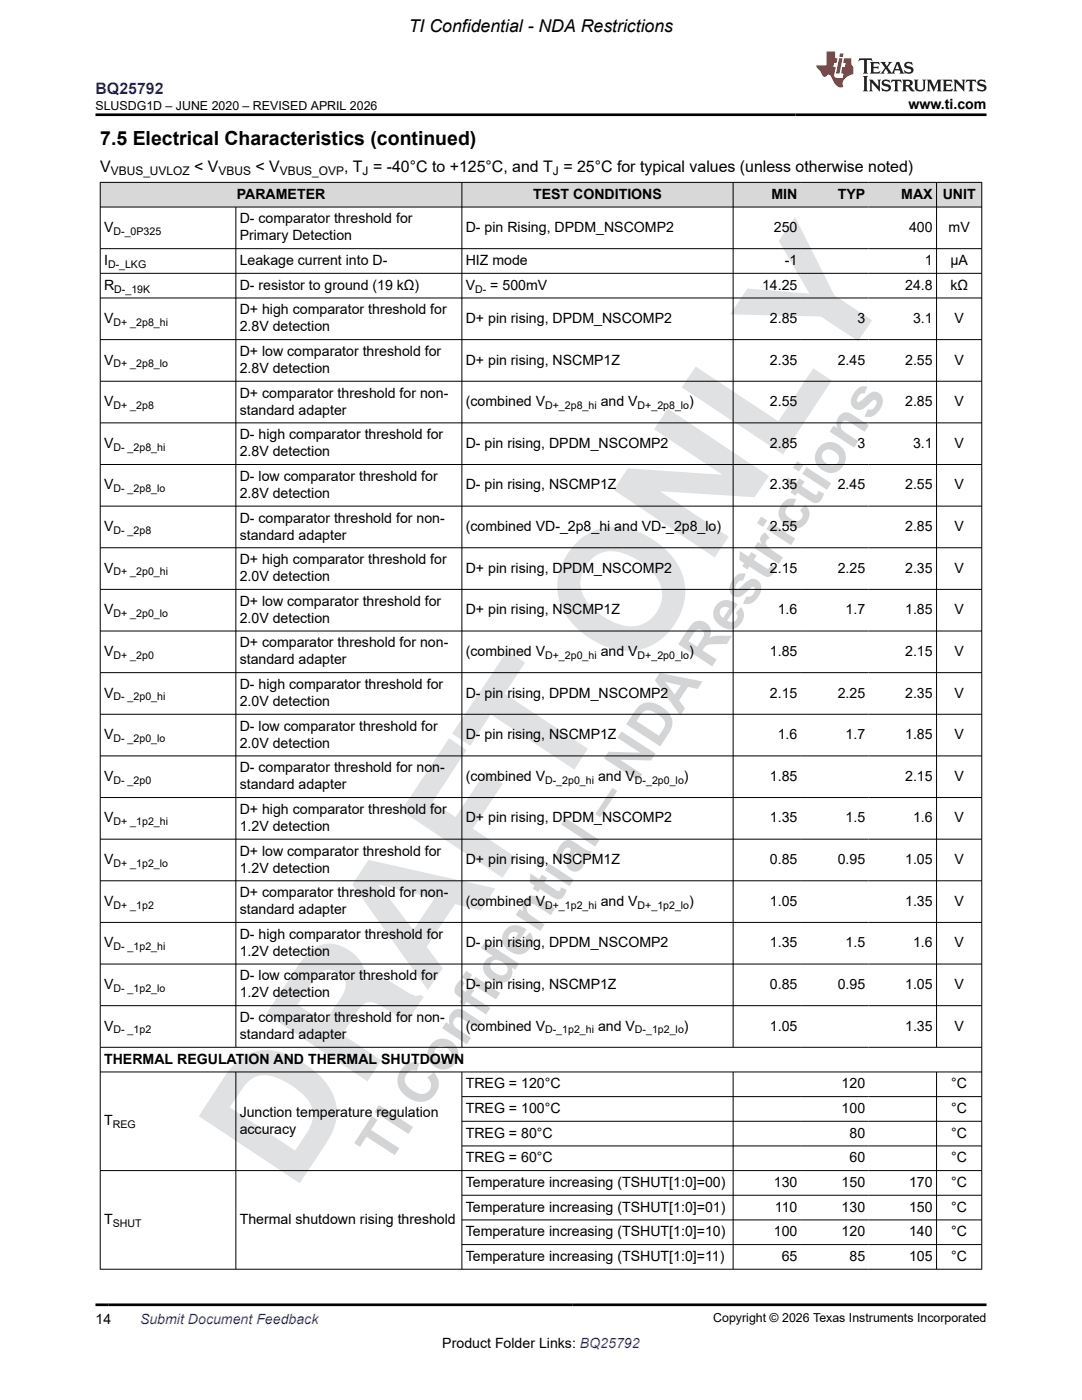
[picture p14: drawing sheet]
<svg xmlns="http://www.w3.org/2000/svg" width="216mm" height="279mm" viewBox="0 0 216 279" stroke-linecap="round" stroke-linejoin="round" font-family="sans-serif">
<defs><g id="words">
<text font-size="11.3" fill="#d2d4d5" x="77.3" y="232.7" transform="rotate(-57 77.3 232.7)">TI Confidential – NDA Restrictions</text>
<text font-size="3.9" x="20" y="28.8">7.5 Electrical Characteristics (continued)</text>
<text font-size="3.5" x="81.6" y="6.3">TI Confidential - NDA Restrictions</text>
<text font-size="3.2" fill="#00f" x="19" y="18.7">BQ25792</text>
<g font-size="3.2">
<text x="20" y="34.3">V</text>
<text x="38.7" y="34.3">&lt; V</text>
<text x="51" y="34.3">&lt; V</text>
<text x="68.7" y="34.3">, T = -40°C to +125°C, and T = 25°C for typical values (unless otherwise noted)</text>
</g>
<g font-size="2.8">
<text x="181.3" y="21.8">www.ti.com</text>
<text x="47.2" y="39.7">PARAMETER</text>
<text x="106.4" y="39.7">TEST CONDITIONS</text>
<text x="153.9" y="39.7">MIN</text>
<text x="167.2" y="39.7">TYP</text>
<text x="179.8" y="39.7">MAX</text>
<text x="188.1" y="39.7">UNIT</text>
<text x="20.8" y="46.3">V</text>
<text x="47.8" y="44.6">D- comparator threshold for</text>
<text x="47.8" y="48">Primary Detection</text>
<text x="92.9" y="46.3">D- pin Rising, DPDM_NSCOMP2</text>
<text x="154.4" y="46.3">250</text>
<text x="181.4" y="46.3">400</text>
<text x="189.3" y="46.3">mV</text>
<text x="20.8" y="52.9">I</text>
<text x="47.8" y="52.9">Leakage current into D-</text>
<text x="92.9" y="52.9">HIZ mode</text>
<text x="156.6" y="52.9">-1</text>
<text x="184.5" y="52.9">1</text>
<text x="189.6" y="52.9">µA</text>
<text x="20.8" y="57.8">R</text>
<text x="47.8" y="57.8">D- resistor to ground (19 kΩ)</text>
<text x="92.9" y="57.8">V</text>
<text x="97.8" y="57.8">= 500mV</text>
<text x="152" y="57.8">14.25</text>
<text x="180.6" y="57.8">24.8</text>
<text x="189.6" y="57.8">kΩ</text>
<text x="20.8" y="64.4">V</text>
<text x="47.8" y="62.7">D+ high comparator threshold for</text>
<text x="92.9" y="64.4">D+ pin rising, DPDM_NSCOMP2</text>
<text x="153.6" y="64.4">2.85</text>
<text x="171.1" y="64.4">3</text>
<text x="182.2" y="64.4">3.1</text>
<text x="190.4" y="64.4">V</text>
<text x="47.8" y="66.1">2.8V detection</text>
<text x="47.8" y="71.1">D+ low comparator threshold for</text>
<text x="20.8" y="72.7">V</text>
<text x="47.8" y="74.4">2.8V detection</text>
<text x="92.9" y="72.7">D+ pin rising, NSCMP1Z</text>
<text x="153.6" y="72.7">2.35</text>
<text x="167.1" y="72.7">2.45</text>
<text x="180.6" y="72.7">2.55</text>
<text x="190.4" y="72.7">V</text>
<text x="20.8" y="81.1">V</text>
<text x="47.8" y="79.4">D+ comparator threshold for non-</text>
<text x="47.8" y="82.7">standard adapter</text>
<text x="92.9" y="81.1">(combined V</text>
<text x="119.9" y="81.1">and V</text>
<text x="137.5" y="81.1">)</text>
<text x="153.6" y="81.1">2.55</text>
<text x="180.6" y="81.1">2.85</text>
<text x="190.4" y="81.1">V</text>
<text x="20.8" y="89.4">V</text>
<text x="47.8" y="87.7">D- high comparator threshold for</text>
<text x="92.9" y="89.4">D- pin rising, DPDM_NSCOMP2</text>
<text x="153.6" y="89.4">2.85</text>
<text x="171.1" y="89.4">3</text>
<text x="182.2" y="89.4">3.1</text>
<text x="190.4" y="89.4">V</text>
<text x="47.8" y="91.1">2.8V detection</text>
<text x="47.8" y="96">D- low comparator threshold for</text>
<text x="20.8" y="97.7">V</text>
<text x="47.8" y="99.4">2.8V detection</text>
<text x="92.9" y="97.7">D- pin rising, NSCMP1Z</text>
<text x="153.6" y="97.7">2.35</text>
<text x="167.1" y="97.7">2.45</text>
<text x="180.6" y="97.7">2.55</text>
<text x="190.4" y="97.7">V</text>
<text x="20.8" y="106">V</text>
<text x="47.8" y="104.3">D- comparator threshold for non-</text>
<text x="47.8" y="107.7">standard adapter</text>
<text x="92.9" y="106">(combined VD-_2p8_hi and VD-_2p8_lo)</text>
<text x="153.6" y="106">2.55</text>
<text x="180.6" y="106">2.85</text>
<text x="190.4" y="106">V</text>
<text x="47.8" y="112.6">D+ high comparator threshold for</text>
<text x="20.8" y="114.3">V</text>
<text x="47.8" y="116">2.0V detection</text>
<text x="92.9" y="114.3">D+ pin rising, DPDM_NSCOMP2</text>
<text x="153.6" y="114.3">2.15</text>
<text x="167.1" y="114.3">2.25</text>
<text x="180.6" y="114.3">2.35</text>
<text x="190.4" y="114.3">V</text>
<text x="20.8" y="122.6">V</text>
<text x="47.8" y="120.9">D+ low comparator threshold for</text>
<text x="47.8" y="124.3">2.0V detection</text>
<text x="92.9" y="122.6">D+ pin rising, NSCMP1Z</text>
<text x="155.2" y="122.6">1.6</text>
<text x="168.7" y="122.6">1.7</text>
<text x="180.6" y="122.6">1.85</text>
<text x="190.4" y="122.6">V</text>
<text x="20.8" y="130.9">V</text>
<text x="47.8" y="129.2">D+ comparator threshold for non-</text>
<text x="92.9" y="130.9">(combined V</text>
<text x="119.9" y="130.9">and V</text>
<text x="137.5" y="130.9">)</text>
<text x="153.6" y="130.9">1.85</text>
<text x="180.6" y="130.9">2.15</text>
<text x="190.4" y="130.9">V</text>
<text x="47.8" y="132.6">standard adapter</text>
<text x="47.8" y="137.5">D- high comparator threshold for</text>
<text x="20.8" y="139.2">V</text>
<text x="47.8" y="140.9">2.0V detection</text>
<text x="92.9" y="139.2">D- pin rising, DPDM_NSCOMP2</text>
<text x="153.6" y="139.2">2.15</text>
<text x="167.1" y="139.2">2.25</text>
<text x="180.6" y="139.2">2.35</text>
<text x="190.4" y="139.2">V</text>
<text x="20.8" y="147.5">V</text>
<text x="47.8" y="145.8">D- low comparator threshold for</text>
<text x="47.8" y="149.2">2.0V detection</text>
<text x="92.9" y="147.5">D- pin rising, NSCMP1Z</text>
<text x="155.2" y="147.5">1.6</text>
<text x="168.7" y="147.5">1.7</text>
<text x="180.6" y="147.5">1.85</text>
<text x="190.4" y="147.5">V</text>
<text x="20.8" y="155.8">V</text>
<text x="47.8" y="154.1">D- comparator threshold for non-</text>
<text x="92.9" y="155.8">(combined V</text>
<text x="119.3" y="155.8">and V</text>
<text x="136.5" y="155.8">)</text>
<text x="153.6" y="155.8">1.85</text>
<text x="180.6" y="155.8">2.15</text>
<text x="190.4" y="155.8">V</text>
<text x="47.8" y="157.5">standard adapter</text>
<text x="20.8" y="164.1">V</text>
<text x="47.8" y="162.4">D+ high comparator threshold for</text>
<text x="47.8" y="165.8">1.2V detection</text>
<text x="92.9" y="164.1">D+ pin rising, DPDM_NSCOMP2</text>
<text x="153.6" y="164.1">1.35</text>
<text x="168.7" y="164.1">1.5</text>
<text x="182.2" y="164.1">1.6</text>
<text x="190.4" y="164.1">V</text>
<text x="20.8" y="172.4">V</text>
<text x="47.8" y="170.7">D+ low comparator threshold for</text>
<text x="92.9" y="172.4">D+ pin rising, NSCPM1Z</text>
<text x="153.6" y="172.4">0.85</text>
<text x="167.1" y="172.4">0.95</text>
<text x="180.6" y="172.4">1.05</text>
<text x="190.4" y="172.4">V</text>
<text x="47.8" y="174.1">1.2V detection</text>
<text x="47.8" y="179.1">D+ comparator threshold for non-</text>
<text x="20.8" y="180.7">V</text>
<text x="47.8" y="182.4">standard adapter</text>
<text x="92.9" y="180.7">(combined V</text>
<text x="119.9" y="180.7">and V</text>
<text x="137.5" y="180.7">)</text>
<text x="153.6" y="180.7">1.05</text>
<text x="180.6" y="180.7">1.35</text>
<text x="190.4" y="180.7">V</text>
<text x="20.8" y="189.1">V</text>
<text x="47.8" y="187.4">D- high comparator threshold for</text>
<text x="47.8" y="190.7">1.2V detection</text>
<text x="92.9" y="189.1">D- pin rising, DPDM_NSCOMP2</text>
<text x="153.6" y="189.1">1.35</text>
<text x="168.7" y="189.1">1.5</text>
<text x="182.2" y="189.1">1.6</text>
<text x="190.4" y="189.1">V</text>
<text x="20.8" y="197.4">V</text>
<text x="47.8" y="195.7">D- low comparator threshold for</text>
<text x="92.9" y="197.4">D- pin rising, NSCMP1Z</text>
<text x="153.6" y="197.4">0.85</text>
<text x="167.1" y="197.4">0.95</text>
<text x="180.6" y="197.4">1.05</text>
<text x="190.4" y="197.4">V</text>
<text x="47.8" y="199.1">1.2V detection</text>
<text x="47.8" y="204">D- comparator threshold for non-</text>
<text x="20.8" y="205.7">V</text>
<text x="47.8" y="207.4">standard adapter</text>
<text x="92.9" y="205.7">(combined V</text>
<text x="119.3" y="205.7">and V</text>
<text x="136.5" y="205.7">)</text>
<text x="153.6" y="205.7">1.05</text>
<text x="180.6" y="205.7">1.35</text>
<text x="190.4" y="205.7">V</text>
<text x="20.8" y="212.3">THERMAL REGULATION AND THERMAL SHUTDOWN</text>
<text x="92.9" y="217.2">TREG = 120°C</text>
<text x="167.9" y="217.2">120</text>
<text x="189.8" y="217.2">°C</text>
<text x="20.8" y="224.6">T</text>
<text x="47.8" y="222.9">Junction temperature regulation</text>
<text x="47.8" y="226.3">accuracy</text>
<text x="92.9" y="222.1">TREG = 100°C</text>
<text x="92.9" y="227">TREG = 80°C</text>
<text x="167.9" y="222.1">100</text>
<text x="169.5" y="227">80</text>
<text x="189.8" y="222.1">°C</text>
<text x="189.8" y="227">°C</text>
<text x="92.9" y="232">TREG = 60°C</text>
<text x="169.5" y="232">60</text>
<text x="189.8" y="232">°C</text>
<text x="92.9" y="236.9">Temperature increasing (TSHUT[1:0]=00)</text>
<text x="154.4" y="236.9">130</text>
<text x="167.9" y="236.9">150</text>
<text x="181.4" y="236.9">170</text>
<text x="189.8" y="236.9">°C</text>
<text x="20.8" y="244.3">T</text>
<text x="47.8" y="244.3">Thermal shutdown rising threshold</text>
<text x="92.9" y="241.8">Temperature increasing (TSHUT[1:0]=01)</text>
<text x="154.6" y="241.8">110</text>
<text x="167.9" y="241.8">130</text>
<text x="181.4" y="241.8">150</text>
<text x="189.8" y="241.8">°C</text>
<text x="92.9" y="246.7">Temperature increasing (TSHUT[1:0]=10)</text>
<text x="92.9" y="251.7">Temperature increasing (TSHUT[1:0]=11)</text>
<text x="154.4" y="246.7">100</text>
<text x="156" y="251.7">65</text>
<text x="167.9" y="246.7">120</text>
<text x="169.5" y="251.7">85</text>
<text x="181.4" y="246.7">140</text>
<text x="181.4" y="251.7">105</text>
<text x="189.8" y="246.7">°C</text>
<text x="189.8" y="251.7">°C</text>
<text x="19" y="264.2">14</text>
<text x="88.3" y="269">Product Folder Links: BQ25792</text>
</g>
<text font-size="2.8" fill="#00f" x="27.9" y="264.2">Submit Document Feedback</text>
<g font-size="2.5">
<text x="19" y="21.9">SLUSDG1D – JUNE 2020 – REVISED APRIL 2026</text>
<text x="142.3" y="263.9">Copyright © 2026 Texas Instruments Incorporated</text>
</g>
<g font-size="2.4">
<text x="22.1" y="34.9">VBUS_UVLOZ</text>
<text x="43.6" y="34.9">VBUS</text>
<text x="55.8" y="34.9">VBUS_OVP</text>
<text x="72.4" y="34.9">J</text>
<text x="110.3" y="34.9">J</text>
</g>
<g font-size="2.1">
<text x="22.6" y="46.9">D-_0P325</text>
<text x="21.6" y="53.5">D-_LKG</text>
<text x="22.8" y="58.4">D-_19K</text>
<text x="94.8" y="58.4">D-</text>
<text x="22.6" y="65">D+ _2p8_hi</text>
<text x="22.6" y="73.3">D+ _2p8_lo</text>
<text x="22.6" y="81.6">D+ _2p8</text>
<text x="108.8" y="81.6">D+_2p8_hi</text>
<text x="127.2" y="81.6">D+_2p8_lo</text>
<text x="22.6" y="89.9">D- _2p8_hi</text>
<text x="22.6" y="98.2">D- _2p8_lo</text>
<text x="22.6" y="106.5">D- _2p8</text>
<text x="22.6" y="114.8">D+ _2p0_hi</text>
<text x="22.6" y="123.2">D+ _2p0_lo</text>
<text x="22.6" y="131.5">D+ _2p0</text>
<text x="108.8" y="131.5">D+_2p0_hi</text>
<text x="127.2" y="131.5">D+_2p0_lo</text>
<text x="22.6" y="139.8">D- _2p0_hi</text>
<text x="22.6" y="148.1">D- _2p0_lo</text>
<text x="22.6" y="156.4">D- _2p0</text>
<text x="108.8" y="156.4">D-_2p0_hi</text>
<text x="126.7" y="156.4">D-_2p0_lo</text>
<text x="22.6" y="164.7">D+ _1p2_hi</text>
<text x="22.6" y="173">D+ _1p2_lo</text>
<text x="22.6" y="181.3">D+ _1p2</text>
<text x="108.8" y="181.3">D+_1p2_hi</text>
<text x="127.2" y="181.3">D+_1p2_lo</text>
<text x="22.6" y="189.6">D- _1p2_hi</text>
<text x="22.6" y="197.9">D- _1p2_lo</text>
<text x="22.6" y="206.2">D- _1p2</text>
<text x="108.8" y="206.2">D-_1p2_hi</text>
<text x="126.7" y="206.2">D-_1p2_lo</text>
<text x="22.5" y="225.2">REG</text>
<text x="22.5" y="244.8">SHUT</text>
</g>
</g></defs>
<g fill="#e0e1e3">
<path d="M46.6 212.5l-1.8 2.3-5.1 8 20.1 13.3 4.5-6.7a11.8 11.8 0 0 0 2.8-9 12.8 12.8 0 0 0-6.1-8 13.7 13.7 0 0 0-9.1-2.8 8.9 8.9 0 0 0-5.3 2.9zM49.7 215.7a5.3 5.3 0 0 1 6.2-.3 14.6 14.6 0 0 1 5.8 4.6 5 5 0 0 1 0 5.3l-2.8 4.3-13.1-8.6 2.6-3.7z" fill-rule="evenodd"/>
<path d="M61.3 190.4l-1.7 2-6.5 10 20.3 13.4 2.7-4.2-7.8-5.2 2.9-4.5a3.2 3.2 0 0 1 3-1.9 29.1 29.1 0 0 1 5.5 2.9l1.8 .6 3-4.5-.6-.5a1.97 1.97 0 0 1-2.3-.3l-.5-.3a15.7 15.7 0 0 0-5.7-2.9 3.9 3.9 0 0 0-2.9 .9 5.3 5.3 0 0 0-2.7-6.2 6.1 6.1 0 0 0-8.5 .7zM63.3 194.7a3.3 3.3 0 0 1 3.3-1 3.3 3.3 0 0 1 2.4 2.6 4.4 4.4 0 0 1-1 2.8l-3.3 4.9-5.3-3.5z" fill-rule="evenodd"/>
<path d="M73.5 171.6l-3.2 4.9 15.1 21.1 2.9-4.4-3.2-4.2 5.7-8.6 5.2 1.3 2.8-4.4zM75.6 176.5l11.1 2.8-4.2 6.3z" fill-rule="evenodd"/>
<path d="M89.6 147.3l3.5 2.4-6.8 10.3 4.6 3.1 6-9.1 3.5 2.4-6 9 8.6 5.7-2.7 4.1-20.3-13.4z" fill-rule="evenodd"/>
<path d="M101.2 129.9l3.6 2.3-4.1 6.2 16.6 11-2.7 4.2-16.7-11-4.1 6.2-3.6-2.4z" fill-rule="evenodd"/>
<path d="M115.2 108.2a11.6 11.6 0 0 0-2.8 13.7 16.1 16.1 0 0 0 12.8 8 11.3 11.3 0 0 0 10.2-6.6 10.9 10.9 0 0 0-2.5-13.5 15.2 15.2 0 0 0-12-4.5 10.3 10.3 0 0 0-5.7 2.9zM117.6 112a6.2 6.2 0 0 1 7.6-1.3 11.2 11.2 0 0 1 6.8 6.7 6.4 6.4 0 0 1-2.5 6.4 6.4 6.4 0 0 1-6.8 .5 11.7 11.7 0 0 1-6.6-6.2 6.1 6.1 0 0 1 1.5-6.1z" fill-rule="evenodd"/>
<path d="M133.2 81.5l20.3 13.5-2.9 4.2-18.9-1.2 13.7 9.1-2.8 4.2-20.1-13.5 2.8-4.3 18.8 1.2-13.6-9z" fill-rule="evenodd"/>
<path d="M138.8 73.2l16.5 10.9 7-10.6 3.7 2.4-9.8 14.8-20.2-13.4z" fill-rule="evenodd"/>
<path d="M158.6 43.3l7.9 15.6 7.5 5-2.8 4.2-7.4-4.9-18.1-.5 3.4-5.1 12.4 1-6.1-10.5z" fill-rule="evenodd"/>
</g>
<g fill="#d8d8d8">
<path d="M20 36.4h175.9v4.9h-175.9z" fill-rule="evenodd"/>
<path d="M20.1 36.5h72v4.8h-72z" fill-rule="evenodd"/>
<path d="M92.2 36.5h54v4.8h-54z" fill-rule="evenodd"/>
<path d="M146.3 36.5h13.5v4.8h-13.5z" fill-rule="evenodd"/>
<path d="M159.8 36.5h13.5v4.8h-13.5z" fill-rule="evenodd"/>
<path d="M173.3 36.5h13.5v4.8h-13.5z" fill-rule="evenodd"/>
<path d="M186.9 36.5h8.9v4.8h-8.9z" fill-rule="evenodd"/>
</g>
<g fill="none" stroke="#000" stroke-width=".2">
<path d="M19.9 36.4h176.1M20 36.3v217.1M92.2 36.3v172.8M146.3 36.3v172.8M186.9 36.3v172.8M195.9 36.3v217.1M19.9 41.3h176.1M19.9 49.6h176.1M19.9 54.5h176.1M19.9 59.5h176.1M47.1 41.3v167.8M19.9 67.8h176.1"/>
<path d="M19.9 76.1h176.1M19.9 84.4h176.1M19.9 92.7h176.1M19.9 101h176.1M19.9 109.3h176.1M19.9 117.6h176.1M19.9 125.9h176.1M19.9 134.2h176.1M19.9 142.5h176.1M19.9 150.9h176.1M19.9 159.2h176.1M19.9 167.5h176.1"/>
<path d="M19.9 175.8h176.1M19.9 184.1h176.1M19.9 192.4h176.1M19.9 200.7h176.1M19.9 209h176.1M19.9 213.9h176.1M47.1 213.9v39.5M92.2 213.9v39.5M92.2 218.9h103.8M146.3 213.9v39.5M186.9 213.9v39.5M19.9 233.6h176.1"/>
<path d="M92.2 223.8h103.8M92.2 228.7h103.8M92.2 238.5h103.8M19.9 253.3h176.1M92.2 243.5h103.8M92.2 248.4h103.8"/>
</g>
<path d="M171.5 11.6l-.2 .6 .5-.2h.6v.1v2.2l-.2 .4h1l-.2-.4v-2.2v-.1h.5l.6 .2-.2-.6zM173.6 12.4l.2 .3v1.6l-.2 .4h1.9l.1-.6a1.08 1.08 0 0 1-1.3 .2v-.7h.6l.4 .2v-.7l-.4 .2h-.6v-.5l.2-.2a1 1 0 0 1 1 .3l-.1-.5zM175.7 12.4l.9 1.1-1 1.2h.9l-.2-.2 .5-.8 .4 .8-.2 .2h1.6l-.2-.2 .2-.5h.9l.1 .5-.1 .2h.9l-.2-.4-.8-1.9h-.5l-.9 2.1-.9-1.1 .9-1h-.8l.2 .2-.4 .6-.4-.6 .2-.2zM179 12.8l.4 1h-.7zM180.7 12.5a.65 .65 0 0 0-.2 .7 .65 .65 0 0 0 .6 .5l.6 .1 .1 .3a.79 .79 0 0 1-.7 .4 .79 .79 0 0 1-.7-.5l.1 .7 .2-.1a.93 .93 0 0 0 1.1 0 .93 .93 0 0 0 .4-.9 1.46 1.46 0 0 0-1.2-.6l-.1-.3a1.09 1.09 0 0 1 1.2 .2l-.2-.6-.1 .1-.5-.2zM172.2 15.2l.2 .4v2.2l-.2 .4h1l-.2-.4v-2.2l.2-.4zM173.4 15.9l.2 .4v1.5l-.2 .4h.8l-.3-.4 .1-1.3 1.6 1.8v-2l.2-.4h-.7l.1 .2 .1 1.1-1.2-1.3zM176.2 16a.65 .65 0 0 0-.2 .8 .65 .65 0 0 0 .6 .4l.6 .2 .1 .2a.79 .79 0 0 1-.7 .4 .79 .79 0 0 1-.7-.5l.1 .7 .2-.1a.93 .93 0 0 0 1.1 .1 .93 .93 0 0 0 .4-1 1.46 1.46 0 0 0-1.2-.5l-.1-.4a1.09 1.09 0 0 1 1.2 .2l-.1-.6-.2 .1-.5-.1zM177.9 15.9l-.1 .6a.63 .63 0 0 1 .8-.3v1.6l-.3 .4h1l-.2-.4v-1.6a.66 .66 0 0 1 .8 .3l-.1-.6zM180 15.9l.2 .4v1.5l-.2 .4h1l-.2-.2-.1-.7h.5l.1 .2a.79 .79 0 0 0 1.2 .6l-1-.9a.61 .61 0 0 0 .6-.6 .61 .61 0 0 0-.5-.7zM180.8 16.2h.1a.47 .47 0 0 1 .5 .1 .47 .47 0 0 1 .1 .5l-.1 .1-.7 .1zM182.3 15.9l.2 .2a2.27 2.27 0 0 0 .4 2 1.04 1.04 0 0 0 1.7-.7v-1.3l.2-.2h-.8l.2 .4v1.1a.6 .6 0 0 1-.6 .6 .6 .6 0 0 1-.6-.6v-1.1l.3-.4zM184.9 15.9l.2 .4v1.5l-.2 .4h.8l-.3-.4v-1.4l.9 1.9 .9-1.9v1.4l-.3 .4h1l-.2-.4v-1.5l.2-.4h-.8l-.7 1.5-.6-1.5zM188.1 15.9l.2 .4v1.5l-.2 .4h1.9l.1-.6a1.09 1.09 0 0 1-1.3 .2v-.7h.6l.4 .2v-.6l-.4 .2h-.6v-.6l.2-.1a1.01 1.01 0 0 1 1 .3l-.1-.6zM190.2 15.9l.3 .4v1.5l-.3 .4h.8l-.2-.4v-1.3l1.6 1.8v-2l.2-.4h-.7l.2 .2v1.1l-1.2-1.3zM192.8 15.9l-.1 .6a.63 .63 0 0 1 .8-.3v1.6l-.3 .4h1l-.2-.4v-1.6a.66 .66 0 0 1 .8 .3l-.1-.6zM195.2 16a.65 .65 0 0 0-.2 .8 .65 .65 0 0 0 .6 .4l.6 .2 .2 .2a.79 .79 0 0 1-.7 .4 .79 .79 0 0 1-.7-.5l.1 .7 .2-.1a.93 .93 0 0 0 1 .1 .93 .93 0 0 0 .5-1 1.46 1.46 0 0 0-1.3-.5v-.4a1.09 1.09 0 0 1 1.2 .2l-.2-.6-.2 .1-.5-.1z" fill="#231f20"/>
<path d="M164.9 10.3v2.7h-2l.1 .4 .8 1a.95 .95 0 0 0 1 .9 .59 .59 0 0 1 .5-.4 .59 .59 0 0 1 .5 .3l.4 .8a1.59 1.59 0 0 0 2.1 1.4 1.61 1.61 0 0 1 1-2.3l1-.3-.1-1.5a1.59 1.59 0 0 1-.3-1.7h-1.5l-.2 .9h.6l-.2 .9h-.5l-.2 .9v.3l.4 .1-.1 .9h-.7a.73 .73 0 0 1-1-.7l.3-1.5h-.5l.1-.9h.5l.2-.9h-.5v-1.3zM167.4 11.6l-.6 3.1h.7l.6-3.1zM167.6 10.7l-.1 .6h.7l.1-.6z" fill="#ed1c24"/>
<path d="M19 22.9h177.8M19 260.4h177.8" fill="none" stroke="#000" stroke-width=".53"/>
<use href="#words"/>
</svg>
